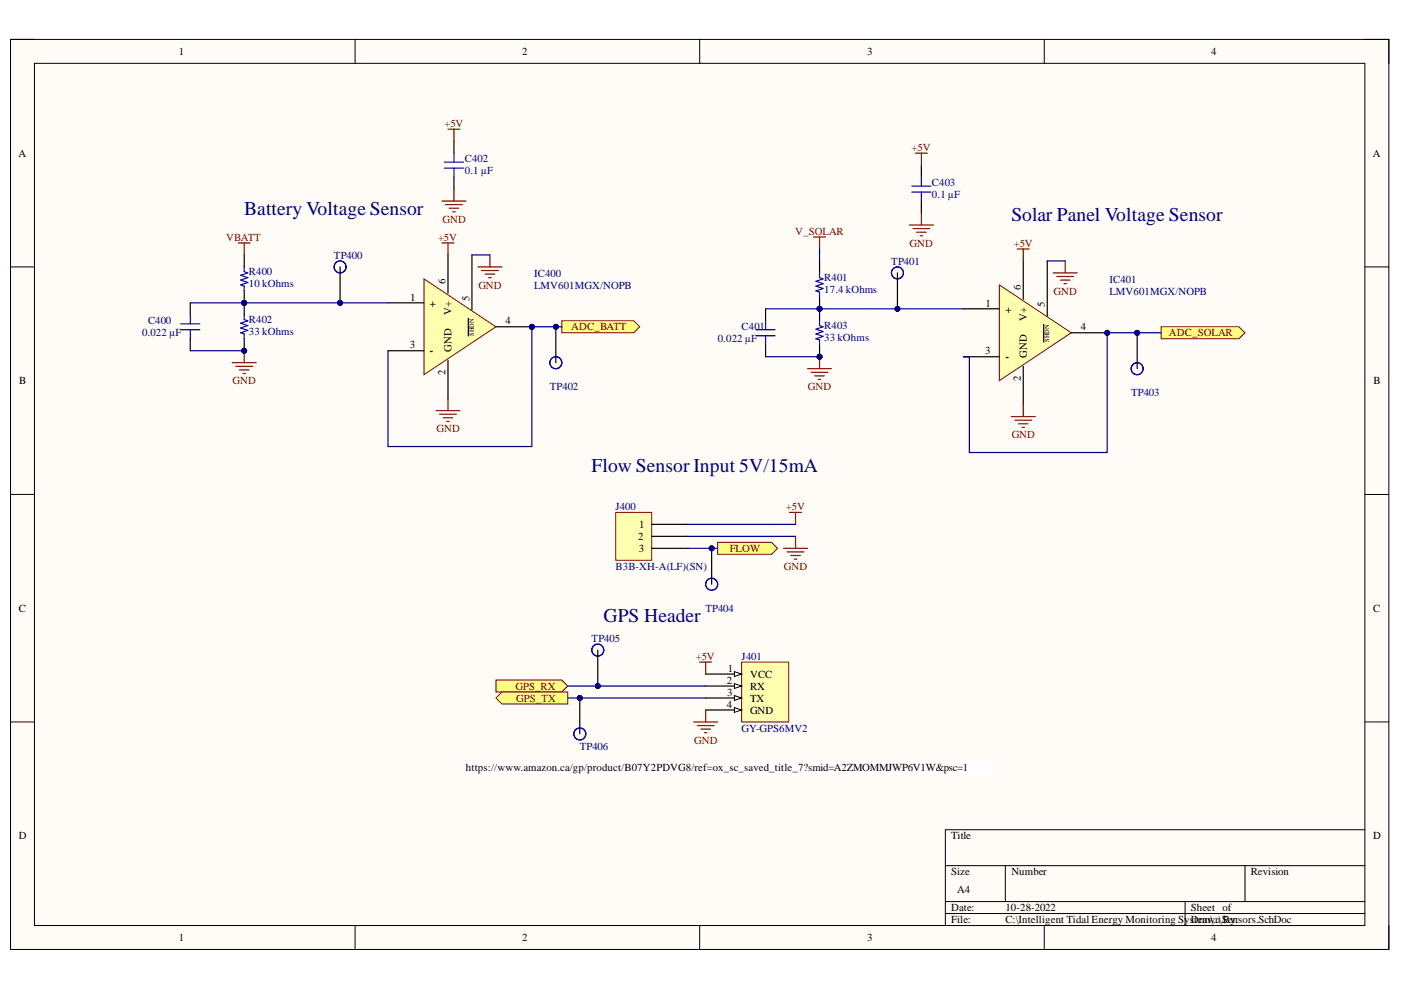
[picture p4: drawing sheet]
<svg xmlns="http://www.w3.org/2000/svg" width="297mm" height="210mm" viewBox="0 0 297 210" stroke-linecap="round" stroke-linejoin="round" font-family="sans-serif">
<defs><g id="words">
<g font-size="4.1" fill="#000080">
<text x="51.8" y="45.6">Battery Voltage Sensor</text>
<text x="214.4" y="46.8">Solar Panel Voltage Sensor</text>
<text x="125.4" y="100.1">Flow Sensor Input 5V/15mA</text>
<text x="128" y="131.9">GPS Header</text>
</g>
<g font-size="2.3">
<text x="37.9" y="11.7">1</text>
<text x="110.7" y="11.7">2</text>
<text x="183.9" y="11.7">3</text>
<text x="256.8" y="11.7">4</text>
<text x="3.9" y="33.3">A</text>
<text x="291.1" y="33.3">A</text>
<text x="87" y="63.7">1</text>
<text x="91.1" y="65">+</text>
<text x="94.5" y="60.2" transform="rotate(-90 94.5 60.2)">6</text>
<text x="99.6" y="63.7" transform="rotate(-90 99.6 63.7)">5</text>
<text x="208.9" y="65">1</text>
<text x="216.5" y="61.4" transform="rotate(-90 216.5 61.4)">6</text>
<text x="221.5" y="65" transform="rotate(-90 221.5 65)">5</text>
<text x="95.8" y="66.9" transform="rotate(-90 95.8 66.9)">V+</text>
<text x="107.2" y="68.8">4</text>
<text x="213.2" y="66.3">+</text>
<text x="217.7" y="68.1" transform="rotate(-90 217.7 68.1)">V+</text>
<text x="229.1" y="70.1">4</text>
<text x="86.9" y="73.9">3</text>
<text x="91.1" y="75.1">-</text>
<text x="95.8" y="74.6" transform="rotate(-90 95.8 74.6)">GND</text>
<text x="208.8" y="75.1">3</text>
<text x="213.2" y="76.4">-</text>
<text x="217.7" y="75.9" transform="rotate(-90 217.7 75.9)">GND</text>
<text x="4.1" y="81.5">B</text>
<text x="94.5" y="79.4" transform="rotate(-90 94.5 79.4)">2</text>
<text x="216.5" y="80.7" transform="rotate(-90 216.5 80.7)">2</text>
<text x="291.2" y="81.5">B</text>
<text x="135.5" y="112">1</text>
<text x="135.3" y="114.5">2</text>
<text x="135.4" y="117.1">3</text>
<text x="4" y="129.7">C</text>
<text x="291.1" y="129.7">C</text>
<text x="154.3" y="142.4">1</text>
<text x="159" y="143.7">VCC</text>
<text x="154.1" y="144.9">2</text>
<text x="154.2" y="147.5">3</text>
<text x="159" y="146.2">RX</text>
<text x="159" y="148.8">TX</text>
<text x="154.1" y="150.1">4</text>
<text x="159" y="151.4">GND</text>
<text x="98.8" y="163.5">https://www.amazon.ca/gp/product/B07Y2PDVG8/ref=ox_sc_saved_title_7?smid=A2ZMOMMJWP6V1W&amp;psc=1</text>
<text x="4" y="178">D</text>
<text x="201.7" y="178">Title</text>
<text x="291.1" y="178">D</text>
<text x="201.7" y="185.6">Size</text>
<text x="214.4" y="185.6">Number</text>
<text x="265.2" y="185.6">Revision</text>
<text x="202.9" y="189.4">A4</text>
<text x="201.7" y="193.2">Date:</text>
<text x="201.7" y="195.7">File:</text>
<text x="213.2" y="193.2">10-28-2022</text>
<text x="213.2" y="195.7">C:\Intelligent Tidal Energy Monitoring SysDtem\..\Sensors.SchDoc</text>
<text x="252.5" y="193.2">Sheet of</text>
<text x="254.2" y="195.7">rawn By:</text>
<text x="37.9" y="199.5">1</text>
<text x="110.7" y="199.5">2</text>
<text x="183.9" y="199.5">3</text>
<text x="256.8" y="199.5">4</text>
</g>
<g font-size="2.3" fill="#800000">
<text x="94.2" y="26.9">+5V</text>
<text x="193.3" y="32">+5V</text>
<text x="93.8" y="47.2">GND</text>
<text x="48" y="51">VBATT</text>
<text x="92.9" y="51">+5V</text>
<text x="168.6" y="49.8">V_SOLAR</text>
<text x="192.9" y="52.3">GND</text>
<text x="214.9" y="52.3">+5V</text>
<text x="101.4" y="61.2">GND</text>
<text x="223.4" y="62.5">GND</text>
<text x="121.1" y="70.1">ADC_BATT</text>
<text x="247.8" y="71.3">ADC_SOLAR</text>
<text x="49.3" y="81.5">GND</text>
<text x="171.3" y="82.7">GND</text>
<text x="92.5" y="91.7">GND</text>
<text x="214.5" y="93">GND</text>
<text x="166.6" y="108.2">+5V</text>
<text x="154.7" y="117.1">FLOW</text>
<text x="166.2" y="120.9">GND</text>
<text x="147.5" y="139.9">+5V</text>
<text x="109.3" y="146.2">GPS_RX</text>
<text x="109.5" y="148.8">GPS_TX</text>
<text x="147.2" y="157.7">GND</text>
</g>
<g font-size="2.3" fill="#000080">
<text x="98.5" y="34.3">C402</text>
<text x="98.5" y="36.8">0.1 µF</text>
<text x="197.6" y="41.9">0.1 µF</text>
<text x="197.6" y="39.4">C403</text>
<text x="52.8" y="58.4">R400</text>
<text x="70.8" y="54.8">TP400</text>
<text x="113.3" y="58.7">IC400</text>
<text x="174.8" y="59.7">R401</text>
<text x="189" y="56.1">TP401</text>
<text x="235.2" y="59.9">IC401</text>
<text x="52.8" y="60.9">10 kOhms</text>
<text x="113.3" y="61.2">LMV601MGX/NOPB</text>
<text x="174.8" y="62.2">17.4 kOhms</text>
<text x="235.2" y="62.5">LMV601MGX/NOPB</text>
<text x="30.1" y="71.3">0.022 µF</text>
<text x="31.4" y="68.8">C400</text>
<text x="52.8" y="71.1">33 kOhms</text>
<text x="52.8" y="68.5">R402</text>
<text x="157.2" y="70.1">C401</text>
<text x="174.8" y="69.8">R403</text>
<text x="152.2" y="72.6">0.022 µF</text>
<text x="174.8" y="72.3">33 kOhms</text>
<text x="116.6" y="82.7">TP402</text>
<text x="239.8" y="84">TP403</text>
<text x="130.5" y="108.2">J400</text>
<text x="130.5" y="120.9">B3B-XH-A(LF)(SN)</text>
<text x="149.5" y="129.7">TP404</text>
<text x="125.4" y="136.1">TP405</text>
<text x="157.2" y="139.9">J401</text>
<text x="157.2" y="155.2">GY-GPS6MV2</text>
<text x="122.9" y="159">TP406</text>
</g>
<g font-size="1.4">
<text x="100.5" y="71.2" transform="rotate(-90 100.5 71.2)">SHDN</text>
<text x="222.5" y="72.5" transform="rotate(-90 222.5 72.5)">SHDN</text>
</g>
</g></defs>
<path d="M2.2 8.4h292.3v192.9h-292.3z" fill-rule="evenodd" fill="#fffcf8"/>
<path d="M2.2 8.4h292.3v192.9h-292.3z" fill="none" stroke="#000" stroke-width=".21"/>
<path d="M7.3 13.4h282.1v182.8h-282.1z" fill-rule="evenodd" fill="#fffcf8"/>
<g fill="none" stroke="#000" stroke-width=".21">
<path d="M2.2 8.4h5.1M7.3 13.4h282.1v182.8h-282.1zM75.3 8.4v5M148.3 8.4v5M221.4 8.4v5M289.4 8.4h5.1v5M2.2 56.6h5.1M289.4 56.6h5.1M2.2 104.8h5.1M289.4 104.8h5.1M2.2 153.1h5.1M289.4 153.1h5.1"/>
<path d="M289.4 175.9h-89v20.3M75.3 196.2v5.1M148.3 196.2v5.1M200.4 183.5h89M200.4 191.2h89M200.4 193.7h89M213.1 183.5v7.7M221.4 196.2v5.1M251.3 191.2v5M264 183.5v7.7M294.5 196.2v5.1"/>
</g>
<path d="M130.6 108.6h7.6v10.2h-7.6z" fill-rule="evenodd" fill="#ffffb0"/>
<path d="M130.6 108.6h7.6v10.2h-7.6z" fill="none" stroke="#800000" stroke-width=".21"/>
<path d="M138.2 111.2h7.6M138.2 113.7h7.6M138.2 116.3h7.6" fill="none" stroke="#000" stroke-width=".25"/>
<path d="M166.1 116.3h5.1M166.9 117h3.6M167.4 108.6h2.5M167.7 117.8h2M168.4 118.5h.5M168.7 108.6v2.6M168.7 113.7v2.6" fill="none" stroke="#800000" stroke-width=".25"/>
<path d="M152.2 115h11.4l1.3 1.3-1.3 1.2h-11.4z" fill-rule="evenodd" fill="#ffff80"/>
<path d="M152.2 115h11.4l1.3 1.3-1.3 1.2h-11.4z" fill="none" stroke="#800000" stroke-width=".21"/>
<path d="M105.1 144.2h14l1.3 1.3-1.3 1.2h-14z" fill-rule="evenodd" fill="#ffff80"/>
<path d="M105.1 144.2h14l1.3 1.3-1.3 1.2h-14z" fill="none" stroke="#800000" stroke-width=".21"/>
<path d="M105.1 148l1.3-1.3h14v2.6h-14z" fill-rule="evenodd" fill="#ffff80"/>
<path d="M105.1 148l1.3-1.3h14v2.6h-14z" fill="none" stroke="#800000" stroke-width=".21"/>
<path d="M49.2 76.9h5.1M50 77.7h3.6M50.8 78.4h2M51.5 79.2h.5M51.8 74.4v2.5M147.1 153.1h5.1M147.8 153.8h3.6M148.3 140.4h2.6M148.6 154.6h2M149.4 155.4h.5M149.6 140.4v2.5M149.6 150.5v2.6" fill="none" stroke="#800000" stroke-width=".25"/>
<circle cx="51.8" cy="74.4" r=".51" fill="#000080"/>
<circle cx="51.8" cy="74.4" r=".51" fill="none" stroke="#000080" stroke-width=".21"/>
<path d="M119.1 68h15.3l1.2 1.3-1.2 1.3h-15.3z" fill-rule="evenodd" fill="#ffff80"/>
<path d="M119.1 68h15.3l1.2 1.3-1.2 1.3h-15.3z" fill="none" stroke="#800000" stroke-width=".21"/>
<path d="M98.8 161.5h111.6v3h-111.6z" fill-rule="evenodd" fill="#fff"/>
<path d="M98.8 161.5h111.6v3h-111.6z" fill="none" stroke="#fff" stroke-width=".21"/>
<path d="M50.5 51.5h2.5M51.8 51.5v2.6" fill="none" stroke="#800000" stroke-width=".25"/>
<path d="M40.3 64.2v2.5M40.3 71.8v2.6" fill="none" stroke="#000" stroke-width=".25"/>
<path d="M38.3 68.7h4.1M38.3 69.9h4.1M40.3 66.7v2M40.3 69.9v1.9" fill="none" stroke="#00f" stroke-width=".25"/>
<circle cx="112.8" cy="69.3" r=".51" fill="#000080"/>
<circle cx="112.8" cy="69.3" r=".51" fill="none" stroke="#000080" stroke-width=".21"/>
<path d="M89.9 59.1l15.2 10.2-15.2 10.1z" fill="#ffffb0"/>
<path d="M89.9 59.1l15.2 10.2-15.2 10.1z" fill="none" stroke="#800000" stroke-width=".21"/>
<path d="M95 54.1v8.1M82.3 74.4h7.6M82.3 64.2h7.6M95 76.4v8.1M105.1 69.3h7.7" fill="none" stroke="#000" stroke-width=".25"/>
<circle cx="112.8" cy="69.3" r=".51" fill="#000080"/>
<circle cx="112.8" cy="69.3" r=".51" fill="none" stroke="#000080" stroke-width=".21"/>
<path d="M100.1 54.1v11.6M99.3 67.5v3.7" fill="none" stroke="#000" stroke-width=".25"/>
<path d="M93.7 51.5h2.5M95 51.5v2.6M101.3 56.6h5.1M102.1 57.4h3.5M102.9 58.1h2M103.6 58.9h.5M103.9 54.1v2.5M92.4 87.1h5.1M93.2 87.8h3.6M94 88.6h2M94.7 89.3h.5M95 84.5v2.6" fill="none" stroke="#800000" stroke-width=".25"/>
<circle cx="234.7" cy="70.6" r=".51" fill="#000080"/>
<circle cx="234.7" cy="70.6" r=".51" fill="none" stroke="#000080" stroke-width=".21"/>
<path d="M211.9 60.4l15.2 10.2-15.2 10.1z" fill="#ffffb0"/>
<path d="M211.9 60.4l15.2 10.2-15.2 10.1z" fill="none" stroke="#800000" stroke-width=".21"/>
<path d="M217 55.3v8.1M204.3 75.6h7.6M204.3 65.5h7.6M217 77.7v8.1M227.1 70.6h7.6" fill="none" stroke="#000" stroke-width=".25"/>
<circle cx="234.7" cy="70.6" r=".51" fill="#000080"/>
<circle cx="234.7" cy="70.6" r=".51" fill="none" stroke="#000080" stroke-width=".21"/>
<path d="M222 55.3v11.7M221.3 68.8v3.7" fill="none" stroke="#000" stroke-width=".25"/>
<g fill="none" stroke="#800000" stroke-width=".25">
<path d="M215.7 52.8h2.5M217 52.8v2.5M223.3 57.9h5.1M224.1 58.6h3.5M224.8 59.4h2.1M225.8 55.3v2.6M171.2 78.2h5.1M172 78.9h3.5M172.7 79.7h2.1M173.8 75.6v2.6M225.6 60.2h.5M173.5 80.5h.5"/>
<path d="M214.4 88.3h5.1M215.2 89.1h3.5M215.9 89.9h2.1M216.7 90.6h.5M217 85.8v2.5"/>
</g>
<circle cx="173.8" cy="75.6" r=".51" fill="#000080"/>
<circle cx="173.8" cy="75.6" r=".51" fill="none" stroke="#000080" stroke-width=".21"/>
<path d="M246.2 69.3h16.5l1.3 1.3-1.3 1.2h-16.5z" fill-rule="evenodd" fill="#ffff80"/>
<path d="M246.2 69.3h16.5l1.3 1.3-1.3 1.2h-16.5z" fill="none" stroke="#800000" stroke-width=".21"/>
<path d="M172.5 50.2h2.5M173.8 50.2v2.6" fill="none" stroke="#800000" stroke-width=".25"/>
<path d="M162.3 65.5v2.5M162.3 73.1v2.5" fill="none" stroke="#000" stroke-width=".25"/>
<path d="M160.3 69.9h4M160.3 71.2h4M162.3 68v1.9M162.3 71.2v1.9" fill="none" stroke="#00f" stroke-width=".25"/>
<circle cx="72.1" cy="64.2" r=".51" fill="#000080"/>
<circle cx="72.1" cy="64.2" r=".51" fill="none" stroke="#000080" stroke-width=".21"/>
<circle cx="72.1" cy="56.6" r="1.27" fill="none" stroke="#00f" stroke-width=".25"/>
<path d="M72.1 56.6v7.6" fill="none" stroke="#000" stroke-width=".25"/>
<circle cx="72.1" cy="64.2" r=".51" fill="#000080"/>
<circle cx="72.1" cy="64.2" r=".51" fill="none" stroke="#000080" stroke-width=".21"/>
<circle cx="117.8" cy="69.3" r=".51" fill="#000080"/>
<circle cx="117.8" cy="69.3" r=".51" fill="none" stroke="#000080" stroke-width=".21"/>
<circle cx="117.8" cy="76.9" r="1.27" fill="none" stroke="#00f" stroke-width=".25"/>
<path d="M117.8 69.3v7.6" fill="none" stroke="#000" stroke-width=".25"/>
<circle cx="117.8" cy="69.3" r=".51" fill="#000080"/>
<circle cx="117.8" cy="69.3" r=".51" fill="none" stroke="#000080" stroke-width=".21"/>
<circle cx="190.3" cy="65.5" r=".51" fill="#000080"/>
<circle cx="190.3" cy="65.5" r=".51" fill="none" stroke="#000080" stroke-width=".21"/>
<circle cx="190.3" cy="57.9" r="1.27" fill="none" stroke="#00f" stroke-width=".25"/>
<path d="M190.3 57.9v7.6" fill="none" stroke="#000" stroke-width=".25"/>
<circle cx="190.3" cy="65.5" r=".51" fill="#000080"/>
<circle cx="190.3" cy="65.5" r=".51" fill="none" stroke="#000080" stroke-width=".21"/>
<circle cx="241.1" cy="70.6" r=".51" fill="#000080"/>
<circle cx="241.1" cy="70.6" r=".51" fill="none" stroke="#000080" stroke-width=".21"/>
<circle cx="241.1" cy="78.2" r="1.27" fill="none" stroke="#00f" stroke-width=".25"/>
<path d="M241.1 70.6v7.6" fill="none" stroke="#000" stroke-width=".25"/>
<circle cx="241.1" cy="70.6" r=".51" fill="#000080"/>
<circle cx="241.1" cy="70.6" r=".51" fill="none" stroke="#000080" stroke-width=".21"/>
<circle cx="126.7" cy="145.5" r=".51" fill="#000080"/>
<circle cx="126.7" cy="145.5" r=".51" fill="none" stroke="#000080" stroke-width=".21"/>
<circle cx="126.7" cy="137.8" r="1.27" fill="none" stroke="#00f" stroke-width=".25"/>
<path d="M126.7 137.8v7.7" fill="none" stroke="#000" stroke-width=".25"/>
<circle cx="126.7" cy="145.5" r=".51" fill="#000080"/>
<circle cx="126.7" cy="145.5" r=".51" fill="none" stroke="#000080" stroke-width=".21"/>
<circle cx="122.9" cy="148" r=".51" fill="#000080"/>
<circle cx="122.9" cy="148" r=".51" fill="none" stroke="#000080" stroke-width=".21"/>
<circle cx="122.9" cy="155.6" r="1.27" fill="none" stroke="#00f" stroke-width=".25"/>
<path d="M122.9 148v7.6" fill="none" stroke="#000" stroke-width=".25"/>
<circle cx="122.9" cy="148" r=".51" fill="#000080"/>
<circle cx="122.9" cy="148" r=".51" fill="none" stroke="#000080" stroke-width=".21"/>
<path d="M51.8 64.2h30.5M145.8 113.7h22.9M145.8 111.2h22.9" fill="none" stroke="#000080" stroke-width=".25"/>
<circle cx="51.8" cy="64.2" r=".51" fill="#000080"/>
<circle cx="51.8" cy="64.2" r=".51" fill="none" stroke="#000080" stroke-width=".21"/>
<circle cx="72.1" cy="64.2" r=".51" fill="#000080"/>
<circle cx="72.1" cy="64.2" r=".51" fill="none" stroke="#000080" stroke-width=".21"/>
<path d="M112.8 69.3h6.3" fill="none" stroke="#000080" stroke-width=".25"/>
<circle cx="112.8" cy="69.3" r=".51" fill="#000080"/>
<circle cx="112.8" cy="69.3" r=".51" fill="none" stroke="#000080" stroke-width=".21"/>
<circle cx="117.8" cy="69.3" r=".51" fill="#000080"/>
<circle cx="117.8" cy="69.3" r=".51" fill="none" stroke="#000080" stroke-width=".21"/>
<path d="M40.3 64.2h11.5" fill="none" stroke="#000080" stroke-width=".25"/>
<circle cx="51.8" cy="64.2" r=".51" fill="#000080"/>
<circle cx="51.8" cy="64.2" r=".51" fill="none" stroke="#000080" stroke-width=".21"/>
<path d="M40.3 74.4h11.5" fill="none" stroke="#000080" stroke-width=".25"/>
<circle cx="51.8" cy="74.4" r=".51" fill="#000080"/>
<circle cx="51.8" cy="74.4" r=".51" fill="none" stroke="#000080" stroke-width=".21"/>
<path d="M100.1 54.1h3.8M112.8 69.3v25.4h-30.5v-20.3" fill="none" stroke="#000080" stroke-width=".25"/>
<circle cx="112.8" cy="69.3" r=".51" fill="#000080"/>
<circle cx="112.8" cy="69.3" r=".51" fill="none" stroke="#000080" stroke-width=".21"/>
<path d="M173.8 52.8v2.5M222 55.3h3.8M162.3 75.6h11.5" fill="none" stroke="#000080" stroke-width=".25"/>
<circle cx="173.8" cy="75.6" r=".51" fill="#000080"/>
<circle cx="173.8" cy="75.6" r=".51" fill="none" stroke="#000080" stroke-width=".21"/>
<path d="M246.2 70.6h-11.5v25.3h-29.2v-20.3h-1.2" fill="none" stroke="#000080" stroke-width=".25"/>
<circle cx="234.7" cy="70.6" r=".51" fill="#000080"/>
<circle cx="234.7" cy="70.6" r=".51" fill="none" stroke="#000080" stroke-width=".21"/>
<circle cx="241.1" cy="70.6" r=".51" fill="#000080"/>
<circle cx="241.1" cy="70.6" r=".51" fill="none" stroke="#000080" stroke-width=".21"/>
<path d="M145.8 116.3h6.4" fill="none" stroke="#000080" stroke-width=".25"/>
<circle cx="150.9" cy="116.3" r=".51" fill="#000080"/>
<circle cx="150.9" cy="116.3" r=".51" fill="none" stroke="#000080" stroke-width=".21"/>
<circle cx="150.9" cy="116.3" r=".51" fill="#000080"/>
<circle cx="150.9" cy="116.3" r=".51" fill="none" stroke="#000080" stroke-width=".21"/>
<circle cx="150.9" cy="123.9" r="1.27" fill="none" stroke="#00f" stroke-width=".25"/>
<path d="M150.9 116.3v7.6" fill="none" stroke="#000" stroke-width=".25"/>
<circle cx="150.9" cy="116.3" r=".51" fill="#000080"/>
<circle cx="150.9" cy="116.3" r=".51" fill="none" stroke="#000080" stroke-width=".21"/>
<circle cx="51.8" cy="64.2" r=".51" fill="#000080"/>
<circle cx="51.8" cy="64.2" r=".51" fill="none" stroke="#000080" stroke-width=".21"/>
<path d="M51.8 54.1v2.5M51.8 61.7v2.5" fill="none" stroke="#000" stroke-width=".25"/>
<circle cx="51.8" cy="64.2" r=".51" fill="#000080"/>
<circle cx="51.8" cy="64.2" r=".51" fill="none" stroke="#000080" stroke-width=".21"/>
<path d="M51.8 56.6v1l.7 .3-1.5 .5 1.5 .5-1.5 .5 1.5 .5-1.5 .5 .8 .3v1" fill="none" stroke="#00f" stroke-width=".25"/>
<path d="M157.2 140.4h10v12.7h-10z" fill-rule="evenodd" fill="#ffffb0"/>
<path d="M157.2 140.4h10v12.7h-10z" fill="none" stroke="#800000" stroke-width=".21"/>
<path d="M149.6 142.9h7.6" fill="none" stroke="#000" stroke-width=".25"/>
<path d="M155.7 142.4l1.5 .5-1.5 .5z" fill="#f8fcff"/>
<path d="M155.7 142.4l1.5 .5-1.5 .5z" fill="none" stroke="#000" stroke-width=".21"/>
<path d="M149.6 145.5h7.6" fill="none" stroke="#000" stroke-width=".25"/>
<path d="M155.7 144.9l1.5 .6-1.5 .5z" fill="#f8fcff"/>
<path d="M155.7 144.9l1.5 .6-1.5 .5z" fill="none" stroke="#000" stroke-width=".21"/>
<path d="M149.6 148h7.6" fill="none" stroke="#000" stroke-width=".25"/>
<path d="M155.7 147.5l1.5 .5-1.5 .5z" fill="#f8fcff"/>
<path d="M155.7 147.5l1.5 .5-1.5 .5z" fill="none" stroke="#000" stroke-width=".21"/>
<path d="M149.6 150.5h7.6" fill="none" stroke="#000" stroke-width=".25"/>
<path d="M155.7 150l1.5 .5-1.5 .5z" fill="#f8fcff"/>
<path d="M155.7 150l1.5 .5-1.5 .5z" fill="none" stroke="#000" stroke-width=".21"/>
<path d="M120.4 148h29.2" fill="none" stroke="#000080" stroke-width=".25"/>
<circle cx="122.9" cy="148" r=".51" fill="#000080"/>
<circle cx="122.9" cy="148" r=".51" fill="none" stroke="#000080" stroke-width=".21"/>
<path d="M120.4 145.5h29.2" fill="none" stroke="#000080" stroke-width=".25"/>
<circle cx="126.7" cy="145.5" r=".51" fill="#000080"/>
<circle cx="126.7" cy="145.5" r=".51" fill="none" stroke="#000080" stroke-width=".21"/>
<path d="M96.2 29.9v2.6M96.2 37.6v2.5M195.4 35v2.6M195.4 42.6v2.6" fill="none" stroke="#000" stroke-width=".25"/>
<path d="M94.2 34.4h4.1M94.2 35.6h4.1M96.2 32.5v1.9M96.2 35.6v2M193.3 39.5h4.1M195.4 37.6v1.9M193.3 40.7h4.1M195.4 40.7v1.9" fill="none" stroke="#00f" stroke-width=".25"/>
<g fill="none" stroke="#800000" stroke-width=".25">
<path d="M95 27.4h2.5M96.2 27.4v2.5M194.1 32.5h2.5M195.4 32.5v2.5M93.7 42.6h5.1M94.5 43.4h3.5M95.2 44.1h2.1M96 44.9h.5M96.2 40.1v2.5M192.8 47.7h5.1M193.6 48.5h3.5M194.3 49.2h2.1"/>
<path d="M195.1 50h.5M195.4 45.2v2.5"/>
</g>
<circle cx="51.8" cy="64.2" r=".51" fill="#000080"/>
<circle cx="51.8" cy="64.2" r=".51" fill="none" stroke="#000080" stroke-width=".21"/>
<circle cx="51.8" cy="74.4" r=".51" fill="#000080"/>
<circle cx="51.8" cy="74.4" r=".51" fill="none" stroke="#000080" stroke-width=".21"/>
<path d="M51.8 64.2v2.5" fill="none" stroke="#000" stroke-width=".25"/>
<circle cx="51.8" cy="64.2" r=".51" fill="#000080"/>
<circle cx="51.8" cy="64.2" r=".51" fill="none" stroke="#000080" stroke-width=".21"/>
<path d="M51.8 71.8v2.6" fill="none" stroke="#000" stroke-width=".25"/>
<circle cx="51.8" cy="74.4" r=".51" fill="#000080"/>
<circle cx="51.8" cy="74.4" r=".51" fill="none" stroke="#000080" stroke-width=".21"/>
<path d="M51.8 66.7v1.1l.7 .2-1.5 .5 1.5 .5-1.5 .5 1.5 .5-1.5 .6 .8 .2v1" fill="none" stroke="#00f" stroke-width=".25"/>
<circle cx="173.8" cy="65.5" r=".51" fill="#000080"/>
<circle cx="173.8" cy="65.5" r=".51" fill="none" stroke="#000080" stroke-width=".21"/>
<path d="M173.8 55.3v2.6M173.8 62.9v2.6" fill="none" stroke="#000" stroke-width=".25"/>
<circle cx="173.8" cy="65.5" r=".51" fill="#000080"/>
<circle cx="173.8" cy="65.5" r=".51" fill="none" stroke="#000080" stroke-width=".21"/>
<path d="M173.8 57.9v1l.7 .2-1.5 .5 1.5 .6-1.5 .5 1.5 .5-1.5 .5 .8 .2v1" fill="none" stroke="#00f" stroke-width=".25"/>
<path d="M162.3 65.5h42" fill="none" stroke="#000080" stroke-width=".25"/>
<circle cx="190.3" cy="65.5" r=".51" fill="#000080"/>
<circle cx="190.3" cy="65.5" r=".51" fill="none" stroke="#000080" stroke-width=".21"/>
<circle cx="173.8" cy="65.5" r=".51" fill="#000080"/>
<circle cx="173.8" cy="65.5" r=".51" fill="none" stroke="#000080" stroke-width=".21"/>
<circle cx="173.8" cy="65.5" r=".51" fill="#000080"/>
<circle cx="173.8" cy="65.5" r=".51" fill="none" stroke="#000080" stroke-width=".21"/>
<circle cx="173.8" cy="75.6" r=".51" fill="#000080"/>
<circle cx="173.8" cy="75.6" r=".51" fill="none" stroke="#000080" stroke-width=".21"/>
<path d="M173.8 65.5v2.5" fill="none" stroke="#000" stroke-width=".25"/>
<circle cx="173.8" cy="65.5" r=".51" fill="#000080"/>
<circle cx="173.8" cy="65.5" r=".51" fill="none" stroke="#000080" stroke-width=".21"/>
<path d="M173.8 73.1v2.5" fill="none" stroke="#000" stroke-width=".25"/>
<circle cx="173.8" cy="75.6" r=".51" fill="#000080"/>
<circle cx="173.8" cy="75.6" r=".51" fill="none" stroke="#000080" stroke-width=".21"/>
<path d="M173.8 68v1l.7 .3-1.5 .5 1.5 .5-1.5 .5 1.5 .5-1.5 .5 .8 .3v1" fill="none" stroke="#00f" stroke-width=".25"/>
<use href="#words"/>
</svg>
